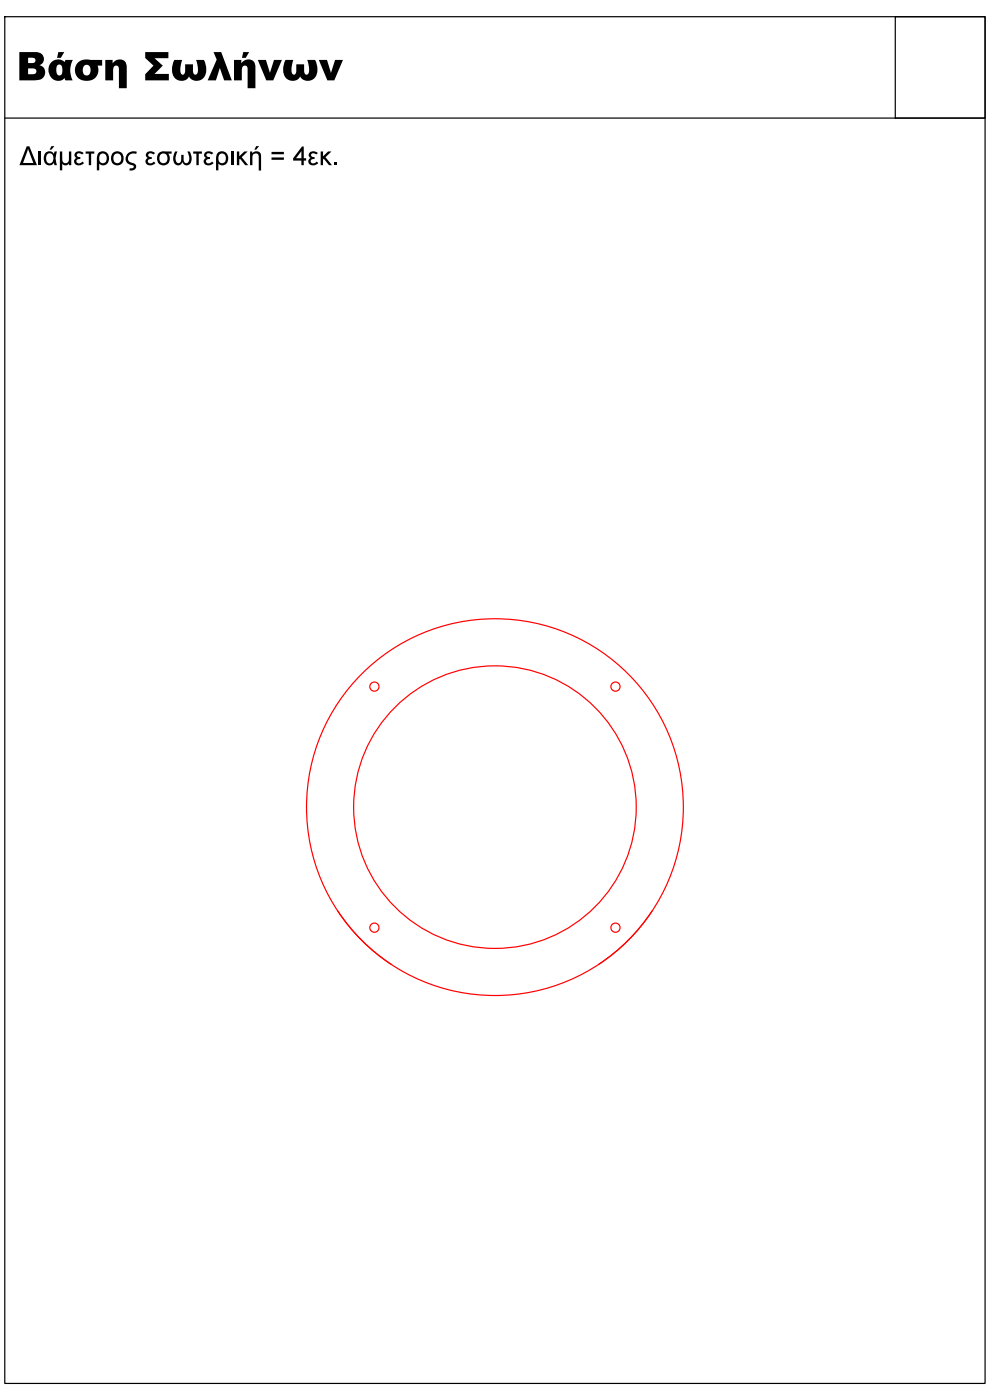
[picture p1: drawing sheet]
<svg xmlns="http://www.w3.org/2000/svg" width="210mm" height="297mm" viewBox="0 0 210 297" stroke-linecap="round" stroke-linejoin="round" font-family="sans-serif">
<path d="M1 3.5h208v290h-208zM189.9 3.5h19.1v21.6h-19.1zM1 25.1h208" fill="none" stroke="#000" stroke-width=".25"/>
<g fill="#000">
<path d="M22.3 12.7h1.6v.7a1.59 1.59 0 0 1 1.8-.8 1.59 1.59 0 0 1 1.2 1.7v4.4h-1.7v-4a.62 .62 0 0 0-.6-.8 .62 .62 0 0 0-.6 .7v2.4h-1.7zM30.8 11h4.9v1.3h-2.9l1.7 1.6-1.7 1.8h3v1.3h-5v-1.3l1.8-1.8-1.8-1.6zM37 12.7h1.6l-.1 .5a3.5 3.5 0 0 0 .1 2.6 .6 .6 0 0 0 .7-.8v-1.4h1.6l.1 1.8 .2 .4h.5a3.1 3.1 0 0 0 0-2.6l-.1-.5h1.7a3.1 3.1 0 0 1-.6 4.2 1.89 1.89 0 0 1-2.6-.7 1.97 1.97 0 0 1-2.4 .8 1.97 1.97 0 0 1-1.2-2.2l.1-.9zM45.3 11h1.6l2.3 6h-1.7l-.9-2.6-.8 2.6h-1.7l1.9-4.4zM54.7 12.7h1.7l.9 2.8 .8-2.8h1.7l-1.8 4.3h-1.5zM60.6 12.7h1.6l-.1 .5a3.5 3.5 0 0 0 0 2.6 .6 .6 0 0 0 .8-.8v-1.4h1.6l.1 1.8 .2 .4h.4a3.1 3.1 0 0 0 .1-2.6l-.1-.5h1.6a3.1 3.1 0 0 1-.5 4.2 1.89 1.89 0 0 1-2.6-.7 1.97 1.97 0 0 1-2.4 .8 1.97 1.97 0 0 1-1.2-2.2v-.9zM67.6 12.7h1.8l.8 2.8 .9-2.8h1.6l-1.8 4.3h-1.5zM8.2 32.1h.5v2.9h-.5zM12.7 32.1h.5v1.6a.72 .72 0 0 0 .7 .9 .72 .72 0 0 0 .7-.9v-1.6h.5v2.9h-.5v-.3a.83 .83 0 0 1-1.4 0v1.4h-.5zM16 32.3l.5-.2 .8 .1 .4 .3-.3 .3a.56 .56 0 0 0-.7-.3 .56 .56 0 0 0-.4 .6l.3 .2h.4v.4a.52 .52 0 0 0-.8 .4 .52 .52 0 0 0 .8 .5l.5-.3 .3 .3a1.11 1.11 0 0 1-1.3 .5 1.11 1.11 0 0 1-.7-1.2l.4-.4a.7 .7 0 0 1-.2-1.2zM18.2 32.1h1.8v.5h-.7v2.4h-.5v-2.4h-.6zM27.1 32.6l.5-.4 .8-.1 .6 .1-.1 .5a1.11 1.11 0 0 0-1.4 .2 1.11 1.11 0 0 0 0 1.4 1.58 1.58 0 0 1 1.4 1 1.07 1.07 0 0 1-1.5 .8l.1-.4h.6a.37 .37 0 0 0 .3-.5 .37 .37 0 0 0-.6-.2 1.37 1.37 0 0 1-1.1-1 1.37 1.37 0 0 1 .4-1.4z"/>
<path d="M31.2 32.3l.4-.2 .9 .1 .4 .3-.4 .3a.56 .56 0 0 0-.6-.3 .56 .56 0 0 0-.4 .6l.2 .2h.5v.4a.52 .52 0 0 0-.8 .4 .52 .52 0 0 0 .7 .5l.5-.3 .4 .3a1.11 1.11 0 0 1-1.3 .5 1.11 1.11 0 0 1-.8-1.2l.5-.4a.7 .7 0 0 1-.2-1.2zM37.1 32.1h.6a1.89 1.89 0 0 0 0 2.5 .7 .7 0 0 0 .7-.9v-.8h.5v.8a.64 .64 0 0 0 .5 .9 .64 .64 0 0 0 .7-.7l-.1-1-.3-.8h.5a2 2 0 0 1-.3 2.9 .92 .92 0 0 1-1.2-.6 1 1 0 0 1-1.2 .6 1 1 0 0 1-.7-1.1v-1zM41 32.1h1.8v.5h-.6v2.4h-.5v-2.4h-.7zM43.5 32.3l.5-.2 .8 .1 .4 .3-.3 .3a.56 .56 0 0 0-.7-.3 .56 .56 0 0 0-.4 .6l.3 .2h.4v.4a.52 .52 0 0 0-.8 .4 .52 .52 0 0 0 .8 .5l.5-.3 .3 .3a1.11 1.11 0 0 1-1.3 .5 1.11 1.11 0 0 1-.7-1.2l.4-.4a.7 .7 0 0 1-.2-1.2zM49 32.1h.5v2.9h-.5zM50.2 32.1h.5v1.1l1.1-1.1h.7l-1.2 1.2 1.3 1.7h-.6l-1.1-1.3-.2 .1v1.2h-.5zM65.7 32.3l.5-.2 .8 .1 .4 .3-.3 .3a.56 .56 0 0 0-.7-.3 .56 .56 0 0 0-.4 .6l.3 .2h.4v.4a.52 .52 0 0 0-.8 .4 .52 .52 0 0 0 .8 .5l.5-.3 .3 .3a1.11 1.11 0 0 1-1.3 .5 1.11 1.11 0 0 1-.8-1.2l.5-.4a.7 .7 0 0 1-.2-1.2zM68 32.1h.5v1.1l1.1-1.1h.7l-1.3 1.2 1.4 1.7h-.6l-1.1-1.3-.2 .1v1.2h-.5zM70.9 34.5h.5v.5h-.5z"/>
<path d="M4.1 11h3.4a1.45 1.45 0 0 1 1.7 1.1 1.45 1.45 0 0 1-.8 1.7 1.62 1.62 0 0 1 1.1 1.9 1.62 1.62 0 0 1-1.8 1.3h-3.6zM6 12.2v1.2h.8a.59 .59 0 0 0 .7-.6 .59 .59 0 0 0-.7-.6zM6 14.5v1.2h.9a.65 .65 0 0 0 .8-.6 .65 .65 0 0 0-.8-.6z"/>
<path d="M10.9 13.2a2.02 2.02 0 0 1 2.8 0l.2-.5h1.6l-.4 .8a4.8 4.8 0 0 0 .3 3.5h-1.5l-.2-.5a2.01 2.01 0 0 1-2.3 .4 2.01 2.01 0 0 1-1.1-2.1 2.19 2.19 0 0 1 .6-1.6zM12.2 13.8l-.2 .7a1.23 1.23 0 0 0 .6 1.5h.2a1.66 1.66 0 0 0 .1-2.2zM12.4 11h1.2l-.7 1.3h-.8z"/>
<path d="M16.5 13.3a2.96 2.96 0 0 1 2.7-.6h2.5v1.2h-1a2.4 2.4 0 0 1-.5 2.7 2.4 2.4 0 0 1-2.7 .4 2.26 2.26 0 0 1-1-3.7zM17.9 13.9a1.25 1.25 0 0 0 .5 2.1 1.19 1.19 0 0 0 .8-1.1 1.19 1.19 0 0 0-.8-1.2z"/>
<path d="M49.6 12.7h1.6v.7a1.59 1.59 0 0 1 1.8-.8 1.59 1.59 0 0 1 1.2 1.7v4.4h-1.7v-4a.62 .62 0 0 0-.6-.8 .62 .62 0 0 0-.6 .7v2.4h-1.7zM51.6 11h1.3l-.8 1.3h-.8z"/>
<path d="M5.7 31h.5l1.6 4h-3.7zM5.9 31.6l-1 3h2.2z"/>
<path d="M9.6 32.5a1.11 1.11 0 0 1 1.8 .1l.2-.5h.5a3.8 3.8 0 0 0 0 2.9h-.5l-.2-.5a1.18 1.18 0 0 1-1.5 .5 1.18 1.18 0 0 1-.6-1.4zM10 32.8a1.08 1.08 0 0 0-.2 1.2 1.08 1.08 0 0 0 .9 .6 1.17 1.17 0 0 0 .6-1.1 1.17 1.17 0 0 0-.7-1zM10.9 31h.6l-.6 .8h-.4z"/>
<path d="M20.9 32.5a1.4 1.4 0 0 1 1.8-.1 1.4 1.4 0 0 1 .3 1.8 1.16 1.16 0 0 1-2 .5v1.4h-.5l.1-2.8zM21.3 32.8a1.13 1.13 0 0 0 .5 1.8 1.03 1.03 0 0 0 .8-1.1 1.03 1.03 0 0 0-1-.9z"/>
<path d="M24 32.4a1.42 1.42 0 0 1 1.8 0 1.42 1.42 0 0 1 .3 1.8 1.37 1.37 0 0 1-1.7 .8 1.37 1.37 0 0 1-.8-1.8zM24.3 32.8a1.01 1.01 0 0 0-.2 1.3 1.01 1.01 0 0 0 1.2 .4 1.01 1.01 0 0 0 .4-1.3 1.01 1.01 0 0 0-1.2-.5z"/>
<path d="M33.7 32.5l.7-.4h2v.5h-.7a1.42 1.42 0 0 1-.2 2.2 1.42 1.42 0 0 1-2.1-.6l-.1-1zM34.1 32.8a1.01 1.01 0 0 0-.2 1.3 1.01 1.01 0 0 0 1.2 .4 1 1 0 0 0 .4-1.4 1 1 0 0 0-1.4-.3z"/>
<path d="M46.1 32.5a1.4 1.4 0 0 1 1.9-.1 1.4 1.4 0 0 1 .3 1.8 1.16 1.16 0 0 1-2 .5v1.4h-.5v-2.8zM46.5 32.8a1.13 1.13 0 0 0 .6 1.8 1.03 1.03 0 0 0 .8-1.1 1.03 1.03 0 0 0-1-.9z"/>
<path d="M53 32.1h.5v.4a1.02 1.02 0 0 1 1.2-.4 1.02 1.02 0 0 1 .7 1.2v2.9h-.5v-2.9a.69 .69 0 0 0-.8-.7 .69 .69 0 0 0-.6 .9v1.5h-.5zM54.3 31h.7l-.7 .8h-.3z"/>
<path d="M57.6 32.2h2.6v.5h-2.6zM57.6 33.4h2.6v.5h-2.6z"/>
<path d="M64.1 31.1h.3v2.5h.5v.5h-.5v.9h-.5v-.9h-1.7v-.5zM63.9 32.1l-1.1 1.5h1.1z"/>
</g>
<g fill="none" stroke="#f00" stroke-width=".25">
<path d="M71.6 193.2a40 40 0 0 0 11.4 11.4M138.4 193.2a40 40 0 0 1-11.4 11.4"/>
<circle cx="79.4" cy="145.7" r=".97"/>
<circle cx="130.6" cy="145.7" r=".97"/>
<circle cx="105" cy="171.2" r="30"/>
<circle cx="105" cy="171.2" r="40"/>
<circle cx="79.4" cy="196.8" r=".97"/>
<circle cx="130.6" cy="196.8" r=".97"/>
</g>
</svg>
